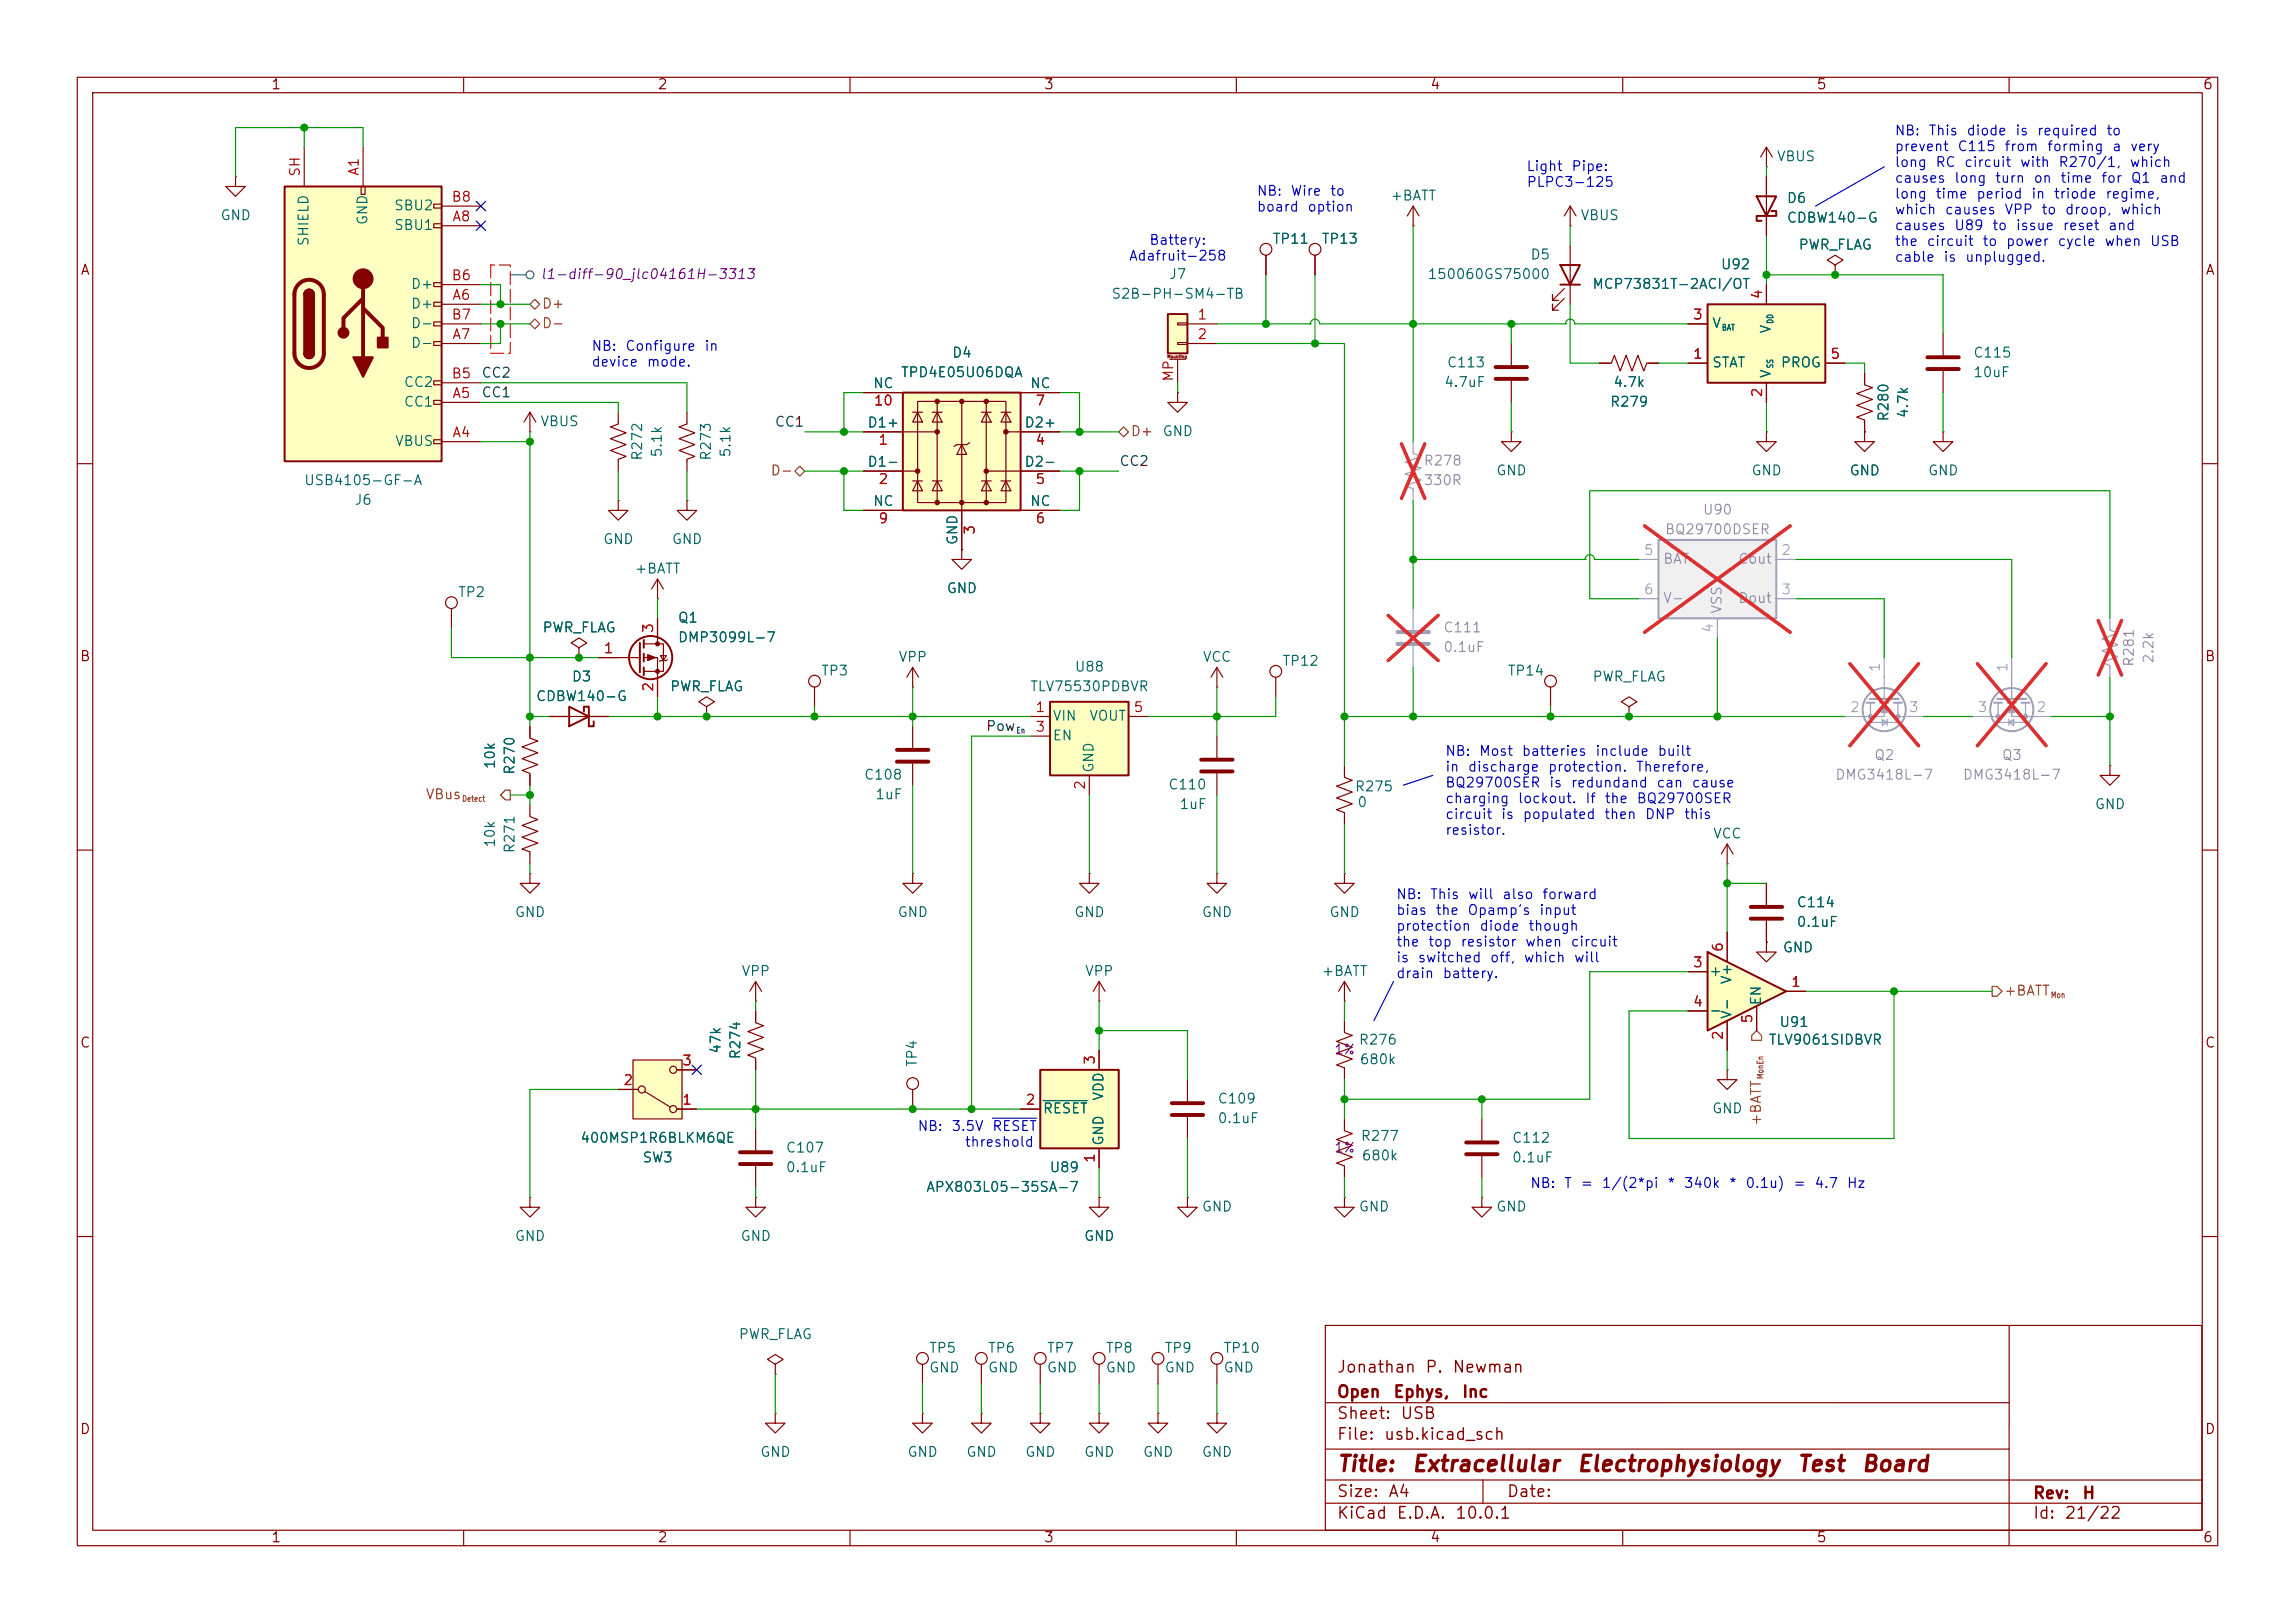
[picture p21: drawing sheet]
<svg xmlns="http://www.w3.org/2000/svg" width="297mm" height="210mm" viewBox="0 0 297 210" stroke-linecap="round" stroke-linejoin="round" font-family="sans-serif">
<defs><g id="words">
<g font-size="2" fill="#840000">
<text x="172.9" y="190.9">Title:</text>
<text x="182.6" y="190.9">Extracellular</text>
<text x="203.9" y="190.9">Electrophysiology</text>
<text x="232.5" y="190.9">Test</text>
<text x="240.8" y="190.9">Board</text>
</g>
<g font-size="1.5" fill="#840000">
<text x="172.9" y="178">Jonathan</text>
<text x="184.4" y="178">P.</text>
<text x="187.9" y="178">Newman</text>
<text x="172.9" y="184">Sheet:</text>
<text x="172.9" y="181.2">Open</text>
<text x="180.2" y="181.2">Ephys,</text>
<text x="181.1" y="184">USB</text>
<text x="189.1" y="181.2">Inc</text>
<text x="172.9" y="186.7">File:</text>
<text x="179" y="186.7">usb.kicad_sch</text>
<text x="172.9" y="196.9">KiCad</text>
<text x="172.9" y="194.1">Size:</text>
<text x="179.6" y="194.1">A4</text>
<text x="180.6" y="196.9">E.D.A.</text>
<text x="188.2" y="196.9">10.0.1</text>
<text x="194.9" y="194.1">Date:</text>
<text x="263" y="194.3">Rev:</text>
<text x="263" y="196.9">Id:</text>
<text x="267.1" y="196.9">21/22</text>
<text x="269.4" y="194.3">H</text>
</g>
<g font-size="1.3" fill="#840000">
<text x="35" y="11.9">1</text>
<text x="85" y="11.9">2</text>
<text x="135" y="11.9">3</text>
<text x="185" y="11.9">4</text>
<text x="235" y="11.9">5</text>
<text x="285" y="11.9">6</text>
<text x="10.3" y="35.9">A</text>
<text x="285.3" y="35.9">A</text>
<text x="10.3" y="85.9">B</text>
<text x="285.3" y="85.9">B</text>
<text x="10.3" y="135.9">C</text>
<text x="285.3" y="135.9">C</text>
<text x="10.3" y="185.9">D</text>
<text x="285.3" y="185.9">D</text>
<text x="35" y="199.9">1</text>
<text x="85" y="199.9">2</text>
<text x="135" y="199.9">3</text>
<text x="185" y="199.9">4</text>
<text x="235" y="199.9">5</text>
<text x="285" y="199.9">6</text>
</g>
<g font-size="1.3" fill="#0000c2">
<text x="245.1" y="17.8">NB:</text>
<text x="249.5" y="17.8">This</text>
<text x="254.4" y="17.8">diode</text>
<text x="260.7" y="17.8">is</text>
<text x="263.5" y="17.8">required</text>
<text x="272.5" y="17.8">to</text>
<text x="197.4" y="22.5">Light</text>
<text x="203.3" y="22.5">Pipe:</text>
<text x="245.1" y="19.9">prevent</text>
<text x="245.1" y="21.9">long</text>
<text x="245.1" y="24">causes</text>
<text x="250.4" y="21.9">RC</text>
<text x="252.8" y="24">long</text>
<text x="253.2" y="19.9">C115</text>
<text x="254.1" y="21.9">circuit</text>
<text x="258.1" y="24">turn</text>
<text x="259.3" y="19.9">from</text>
<text x="261.3" y="21.9">with</text>
<text x="263.1" y="24">on</text>
<text x="264.8" y="19.9">forming</text>
<text x="266.3" y="21.9">R270/1,</text>
<text x="266.5" y="24">time</text>
<text x="271.8" y="24">for</text>
<text x="273.3" y="19.9">a</text>
<text x="275.5" y="21.9">which</text>
<text x="275.6" y="19.9">very</text>
<text x="275.7" y="24">Q1</text>
<text x="279.4" y="24">and</text>
<text x="162.6" y="25.6">NB:</text>
<text x="162.6" y="27.7">board</text>
<text x="166.9" y="25.6">Wire</text>
<text x="169.1" y="27.7">option</text>
<text x="172" y="25.6">to</text>
<text x="197.5" y="24.5">PLPC3-125</text>
<text x="245.1" y="26">long</text>
<text x="245.1" y="28.1">which</text>
<text x="250.4" y="26">time</text>
<text x="251.6" y="28.1">causes</text>
<text x="255.7" y="26">period</text>
<text x="259.3" y="28.1">VPP</text>
<text x="262.8" y="26">in</text>
<text x="264.1" y="28.1">to</text>
<text x="265.7" y="26">triode</text>
<text x="267.1" y="28.1">droop,</text>
<text x="272.4" y="26">regime,</text>
<text x="274.3" y="28.1">which</text>
<text x="146" y="34">Adafruit-258</text>
<text x="148.6" y="32">Battery:</text>
<text x="245.1" y="30.1">causes</text>
<text x="245.1" y="32.1">the</text>
<text x="245.1" y="34.2">cable</text>
<text x="249.2" y="32.1">circuit</text>
<text x="251.4" y="34.2">is</text>
<text x="252.8" y="30.1">U89</text>
<text x="254.2" y="34.2">unplugged.</text>
<text x="256.5" y="32.1">to</text>
<text x="257.7" y="30.1">to</text>
<text x="259.5" y="32.1">power</text>
<text x="260.8" y="30.1">issue</text>
<text x="266.2" y="32.1">cycle</text>
<text x="266.8" y="30.1">reset</text>
<text x="272.3" y="32.1">when</text>
<text x="272.7" y="30.1">and</text>
<text x="278.1" y="32.1">USB</text>
<text x="76.5" y="45.7">NB:</text>
<text x="76.5" y="47.8">device</text>
<text x="80.8" y="45.7">Configure</text>
<text x="83.6" y="47.8">mode.</text>
<text x="91.1" y="45.7">in</text>
<text x="186.9" y="98.1">NB:</text>
<text x="186.9" y="100.2">in</text>
<text x="189.9" y="100.2">discharge</text>
<text x="191.3" y="98.1">Most</text>
<text x="196.8" y="98.1">batteries</text>
<text x="200.2" y="100.2">protection.</text>
<text x="206.4" y="98.1">include</text>
<text x="211.6" y="100.2">Therefore,</text>
<text x="214.4" y="98.1">built</text>
<text x="186.9" y="102.2">BQ29700SER</text>
<text x="186.9" y="104.3">charging</text>
<text x="186.9" y="106.3">circuit</text>
<text x="194.2" y="106.3">is</text>
<text x="196.3" y="104.3">lockout.</text>
<text x="197" y="106.3">populated</text>
<text x="200.4" y="102.2">is</text>
<text x="203.2" y="102.2">redundand</text>
<text x="205.1" y="104.3">If</text>
<text x="207.5" y="106.3">then</text>
<text x="207.6" y="104.3">the</text>
<text x="211.7" y="104.3">BQ29700SER</text>
<text x="212.8" y="106.3">DNP</text>
<text x="214.3" y="102.2">can</text>
<text x="217.8" y="106.3">this</text>
<text x="218.8" y="102.2">cause</text>
<text x="186.9" y="108.3">resistor.</text>
<text x="180.6" y="116.7">NB:</text>
<text x="180.6" y="118.7">bias</text>
<text x="185" y="116.7">This</text>
<text x="185.7" y="118.7">the</text>
<text x="189.8" y="118.7">Opamp's</text>
<text x="189.9" y="116.7">will</text>
<text x="194.3" y="116.7">also</text>
<text x="199.1" y="118.7">input</text>
<text x="199.5" y="116.7">forward</text>
<text x="180.6" y="120.7">protection</text>
<text x="180.6" y="122.8">the</text>
<text x="180.6" y="124.8">is</text>
<text x="183.4" y="124.8">switched</text>
<text x="184.7" y="122.8">top</text>
<text x="188.9" y="122.8">resistor</text>
<text x="191.4" y="120.7">diode</text>
<text x="192.7" y="124.8">off,</text>
<text x="197.1" y="124.8">which</text>
<text x="197.3" y="122.8">when</text>
<text x="197.7" y="120.7">though</text>
<text x="203.2" y="122.8">circuit</text>
<text x="203.6" y="124.8">will</text>
<text x="180.6" y="126.9">drain</text>
<text x="186.6" y="126.9">battery.</text>
<text x="118.7" y="146.7">NB:</text>
<text x="123" y="146.7">3.5V</text>
<text x="124.8" y="148.7">threshold</text>
<text x="128.3" y="146.7">RESET</text>
<text x="197.9" y="154">NB:</text>
<text x="202.3" y="154">T</text>
<text x="204.5" y="154">=</text>
<text x="207.2" y="154">1/(2*pi</text>
<text x="215.7" y="154">*</text>
<text x="217.8" y="154">340k</text>
<text x="223.7" y="154">*</text>
<text x="225.8" y="154">0.1u)</text>
<text x="232" y="154">=</text>
<text x="234.7" y="154">4.7</text>
<text x="238.9" y="154">Hz</text>
</g>
<g font-size="1.3" fill="#a90000">
<text x="39.1" y="23" transform="rotate(-90 39.1 23)">SH</text>
<text x="46.7" y="22.8" transform="rotate(-90 46.7 22.8)">A1</text>
<text x="58.3" y="26.4">B8</text>
<text x="58.4" y="29">A8</text>
<text x="58.3" y="36.6">B6</text>
<text x="58.3" y="41.7">B7</text>
<text x="58.4" y="39.1">A6</text>
<text x="154.9" y="41.7">1</text>
<text x="219" y="41.7">3</text>
<text x="228.3" y="38.8" transform="rotate(-90 228.3 38.8)">4</text>
<text x="58.4" y="44.2">A7</text>
<text x="154.9" y="44.2">2</text>
<text x="219" y="46.7">1</text>
<text x="236.8" y="46.7">5</text>
<text x="58.3" y="49.3">B5</text>
<text x="58.4" y="51.8">A5</text>
<text x="113" y="52.8">10</text>
<text x="133.9" y="52.8">7</text>
<text x="152.1" y="49.5" transform="rotate(-90 152.1 49.5)">MP</text>
<text x="228.3" y="51.5" transform="rotate(-90 228.3 51.5)">2</text>
<text x="58.4" y="56.9">A4</text>
<text x="113.6" y="57.9">1</text>
<text x="133.9" y="57.9">4</text>
<text x="113.6" y="62.9">2</text>
<text x="133.9" y="62.9">5</text>
<text x="113.6" y="68">9</text>
<text x="126.4" y="69.3" transform="rotate(-90 126.4 69.3)">3</text>
<text x="133.9" y="68">6</text>
<text x="84.8" y="82" transform="rotate(-90 84.8 82)">3</text>
<text x="78" y="84.8">1</text>
<text x="84.8" y="89.6" transform="rotate(-90 84.8 89.6)">2</text>
<text x="133.9" y="92.5">1</text>
<text x="133.9" y="95">3</text>
<text x="146.6" y="92.5">5</text>
<text x="140.7" y="102.3" transform="rotate(-90 140.7 102.3)">2</text>
<text x="219" y="125.5">3</text>
<text x="223.3" y="123.3" transform="rotate(-90 223.3 123.3)">6</text>
<text x="219" y="130.6">4</text>
<text x="231.7" y="128">1</text>
<text x="142" y="137.9" transform="rotate(-90 142 137.9)">3</text>
<text x="223.3" y="134.7" transform="rotate(-90 223.3 134.7)">2</text>
<text x="227.1" y="132.5" transform="rotate(-90 227.1 132.5)">5</text>
<text x="80.6" y="140.7">2</text>
<text x="88.2" y="143.3">1</text>
<text x="88.2" y="138.2">3</text>
<text x="132.6" y="143.3">2</text>
<text x="142" y="150.6" transform="rotate(-90 142 150.6)">1</text>
</g>
<g font-size="1.3" fill="#006464">
<text x="229.9" y="21.2">VBUS</text>
<text x="28.4" y="28.8">GND</text>
<text x="47.9" y="29.2" transform="rotate(-90 47.9 29.2)">GND</text>
<text x="50.9" y="27.5">SBU2</text>
<text x="179.8" y="26.3">+BATT</text>
<text x="204.5" y="28.8">VBUS</text>
<text x="231.1" y="26.6">D6</text>
<text x="231.1" y="29.1">CDBW140-G</text>
<text x="40.2" y="31.9" transform="rotate(-90 40.2 31.9)">SHIELD</text>
<text x="50.9" y="30.1">SBU1</text>
<text x="164.6" y="31.9">TP11</text>
<text x="171" y="31.9">TP13</text>
<text x="198" y="33.9">D5</text>
<text x="222.6" y="35.2">U92</text>
<text x="232.7" y="32.6">PWR_FLAG</text>
<text x="53.1" y="40.2">D+</text>
<text x="53.1" y="37.7">D+</text>
<text x="143.7" y="39">S2B-PH-SM4-TB</text>
<text x="151.2" y="36.4">J7</text>
<text x="184.7" y="36.4">150060GS75000</text>
<text x="206" y="37.7">MCP73831T-2ACI/OT</text>
<text x="53.1" y="45.3">D-</text>
<text x="53.1" y="42.8">D-</text>
<text x="123.1" y="46.6">D4</text>
<text x="187.2" y="47.9">C113</text>
<text x="221.5" y="47.9">STAT</text>
<text x="221.5" y="42.8">V</text>
<text x="229.5" y="43.3" transform="rotate(-90 229.5 43.3)">V</text>
<text x="230.4" y="47.9">PROG</text>
<text x="255.3" y="46.6">C115</text>
<text x="52.2" y="52.9">CC1</text>
<text x="52.2" y="50.4">CC2</text>
<text x="112.9" y="50.5">NC</text>
<text x="116.5" y="49.1">TPD4E05U06DQA</text>
<text x="133.2" y="50.5">NC</text>
<text x="186.8" y="50.4">4.7uF</text>
<text x="208.3" y="52.9">R279</text>
<text x="208.7" y="50.4">4.7k</text>
<text x="229.5" y="49" transform="rotate(-90 229.5 49)">V</text>
<text x="255.3" y="49.1">10uF</text>
<text x="51" y="58">VBUS</text>
<text x="69.8" y="55.5">VBUS</text>
<text x="83.4" y="59.7" transform="rotate(-90 83.4 59.7)">R272</text>
<text x="86" y="59.3" transform="rotate(-90 86 59.3)">5.1k</text>
<text x="92.3" y="59.7" transform="rotate(-90 92.3 59.7)">R273</text>
<text x="94.8" y="59.3" transform="rotate(-90 94.8 59.3)">5.1k</text>
<text x="112.2" y="55.6">D1+</text>
<text x="132.5" y="55.6">D2+</text>
<text x="150.4" y="56.7">GND</text>
<text x="244.7" y="54.6" transform="rotate(-90 244.7 54.6)">R280</text>
<text x="247.2" y="54.2" transform="rotate(-90 247.2 54.2)">4.7k</text>
<text x="39.3" y="63.1">USB4105-GF-A</text>
<text x="45.8" y="65.6">J6</text>
<text x="112.2" y="60.7">D1-</text>
<text x="112.9" y="65.8">NC</text>
<text x="132.5" y="60.7">D2-</text>
<text x="133.2" y="65.8">NC</text>
<text x="193.5" y="61.8">GND</text>
<text x="226.6" y="61.8">GND</text>
<text x="239.3" y="61.8">GND</text>
<text x="249.4" y="61.8">GND</text>
<text x="78" y="70.7">GND</text>
<text x="86.9" y="70.7">GND</text>
<text x="124.2" y="70.6" transform="rotate(-90 124.2 70.6)">GND</text>
<text x="59.2" y="77.6">TP2</text>
<text x="82.1" y="74.5">+BATT</text>
<text x="122.4" y="77.1">GND</text>
<text x="70.1" y="82.1">PWR_FLAG</text>
<text x="87.6" y="80.9">Q1</text>
<text x="87.6" y="83.4">DMP3099L-7</text>
<text x="73.9" y="88.5">D3</text>
<text x="86.6" y="89.8">PWR_FLAG</text>
<text x="106.2" y="87.7">TP3</text>
<text x="116.2" y="86">VPP</text>
<text x="133.2" y="89.8">TLV75530PDBVR</text>
<text x="139" y="87.2">U88</text>
<text x="155.6" y="86">VCC</text>
<text x="165.9" y="86.5">TP12</text>
<text x="195" y="87.7">TP14</text>
<text x="206" y="88.5">PWR_FLAG</text>
<text x="69.3" y="91">CDBW140-G</text>
<text x="136.1" y="93.6">VIN</text>
<text x="140.9" y="93.6">VOUT</text>
<text x="64.4" y="99.6" transform="rotate(-90 64.4 99.6)">10k</text>
<text x="66.9" y="100.3" transform="rotate(-90 66.9 100.3)">R270</text>
<text x="111.7" y="101.2">C108</text>
<text x="136.1" y="96.1">EN</text>
<text x="141.8" y="100.1" transform="rotate(-90 141.8 100.1)">GND</text>
<text x="113.2" y="103.7">1uF</text>
<text x="151.1" y="102.5">C110</text>
<text x="152.6" y="105">1uF</text>
<text x="175.2" y="102.7">R275</text>
<text x="175.6" y="104.7">0</text>
<text x="271" y="105">GND</text>
<text x="64.4" y="109.8" transform="rotate(-90 64.4 109.8)">10k</text>
<text x="66.9" y="110.5" transform="rotate(-90 66.9 110.5)">R271</text>
<text x="221.6" y="108.8">VCC</text>
<text x="66.5" y="119">GND</text>
<text x="116.1" y="119">GND</text>
<text x="138.9" y="119">GND</text>
<text x="155.4" y="119">GND</text>
<text x="172" y="119">GND</text>
<text x="232.4" y="117.7">C114</text>
<text x="230.6" y="123.5">GND</text>
<text x="232.4" y="120.2">0.1uF</text>
<text x="95.9" y="126.6">VPP</text>
<text x="140.3" y="126.6">VPP</text>
<text x="171" y="126.6">+BATT</text>
<text x="221.1" y="126.6">+</text>
<text x="221.1" y="131.7">-</text>
<text x="224.4" y="132" transform="rotate(-90 224.4 132)">V-</text>
<text x="224.4" y="127.5" transform="rotate(-90 224.4 127.5)">V+</text>
<text x="228.2" y="130.2" transform="rotate(-90 228.2 130.2)">EN</text>
<text x="93.6" y="136.4" transform="rotate(-90 93.6 136.4)">47k</text>
<text x="96.1" y="137.2" transform="rotate(-90 96.1 137.2)">R274</text>
<text x="175.8" y="135.5">R276</text>
<text x="228.8" y="135.5">TLV9061SIDBVR</text>
<text x="230.2" y="133.2">U91</text>
<text x="119" y="138.2" transform="rotate(-90 119 138.2)">TP4</text>
<text x="143.1" y="142.5" transform="rotate(-90 143.1 142.5)">VDD</text>
<text x="157.5" y="143.1">C109</text>
<text x="175.9" y="138">680k</text>
<text x="75" y="148.2">400MSP1R6BLKM6QE</text>
<text x="101.6" y="149.5">C107</text>
<text x="134.9" y="144.4">RESET</text>
<text x="143.1" y="148.3" transform="rotate(-90 143.1 148.3)">GND</text>
<text x="157.5" y="145.6">0.1uF</text>
<text x="176" y="147.9">R277</text>
<text x="195.6" y="148.2">C112</text>
<text x="221.5" y="144.4">GND</text>
<text x="83.1" y="150.7">SW3</text>
<text x="101.6" y="152">0.1uF</text>
<text x="119.8" y="154.5">APX803L05-35SA-7</text>
<text x="135.7" y="152">U89</text>
<text x="176.1" y="150.5">680k</text>
<text x="195.6" y="150.7">0.1uF</text>
<text x="66.5" y="160.9">GND</text>
<text x="95.8" y="160.9">GND</text>
<text x="140.2" y="160.9">GND</text>
<text x="155.4" y="157.1">GND</text>
<text x="175.8" y="157.1">GND</text>
<text x="193.5" y="157.1">GND</text>
<text x="95.5" y="173.6">PWR_FLAG</text>
<text x="120.2" y="175.4">TP5</text>
<text x="120.2" y="177.9">GND</text>
<text x="127.8" y="175.4">TP6</text>
<text x="127.8" y="177.9">GND</text>
<text x="135.4" y="175.4">TP7</text>
<text x="135.4" y="177.9">GND</text>
<text x="143" y="175.4">TP8</text>
<text x="143" y="177.9">GND</text>
<text x="150.6" y="175.4">TP9</text>
<text x="150.6" y="177.9">GND</text>
<text x="158.3" y="177.9">GND</text>
<text x="158.3" y="175.4">TP10</text>
<text x="98.3" y="188.8">GND</text>
<text x="117.3" y="188.8">GND</text>
<text x="125" y="188.8">GND</text>
<text x="132.6" y="188.8">GND</text>
<text x="140.2" y="188.8">GND</text>
<text x="147.8" y="188.8">GND</text>
<text x="155.4" y="188.8">GND</text>
</g>
<g font-size="1.3" fill="#840084">
<text x="69.8" y="36.4">l1-diff-90_jlc04161H-3313</text>
<text x="172.6" y="136.8">1%</text>
<text x="172.6" y="149.5">1%</text>
</g>
<g font-size="1.3" fill="#725600">
<text x="70" y="40.2">D+</text>
<text x="70" y="42.8">D-</text>
<text x="146.2" y="56.7">D+</text>
<text x="99.6" y="61.8">D-</text>
<text x="55" y="103.7">VBus</text>
<text x="259.3" y="129.1">+BATT</text>
<text x="228.2" y="145.8" transform="rotate(-90 228.2 145.8)">+BATT</text>
</g>
<g font-size="1.3" fill="#0f0f0f">
<text x="62.2" y="49.2">CC2</text>
<text x="62.2" y="51.7">CC1</text>
<text x="100.2" y="55.5">CC1</text>
<text x="144.8" y="60.6">CC2</text>
<text x="127.5" y="94.9">Pow</text>
</g>
<g font-size="1.3" fill="#989898">
<text x="184.1" y="60.6">R278</text>
<text x="184.1" y="63.1">330R</text>
<text x="215.4" y="69.4">BQ29700DSER</text>
<text x="220.3" y="66.9">U90</text>
<text x="215.1" y="73.3">BAT</text>
<text x="224.9" y="73.3">Cout</text>
<text x="186.7" y="82.1">C111</text>
<text x="215.1" y="78.3">V-</text>
<text x="223.1" y="79.5" transform="rotate(-90 223.1 79.5)">VSS</text>
<text x="224.9" y="78.3">Dout</text>
<text x="186.7" y="84.7">0.1uF</text>
<text x="276.5" y="86.4" transform="rotate(-90 276.5 86.4)">R281</text>
<text x="279" y="85.9" transform="rotate(-90 279 85.9)">2.2k</text>
<text x="237.4" y="101.2">DMG3418L-7</text>
<text x="242.5" y="98.7">Q2</text>
<text x="253.9" y="101.2">DMG3418L-7</text>
<text x="259" y="98.7">Q3</text>
</g>
<g font-size="1.3" fill="#aaa">
<text x="212.7" y="72.1">5</text>
<text x="212.7" y="77.2">6</text>
<text x="230.4" y="72.1">2</text>
<text x="230.4" y="77.2">3</text>
<text x="222" y="82" transform="rotate(-90 222 82)">4</text>
<text x="243.6" y="87.1" transform="rotate(-90 243.6 87.1)">1</text>
<text x="260.1" y="87.1" transform="rotate(-90 260.1 87.1)">1</text>
<text x="239.3" y="92.5">2</text>
<text x="246.9" y="92.5">3</text>
<text x="255.8" y="92.5">3</text>
<text x="263.5" y="92.5">2</text>
</g>
<g font-size=".8" fill="#006464">
<text x="229.7" y="42" transform="rotate(-90 229.7 42)">DD</text>
<text x="222.8" y="43">BAT</text>
<text x="229.7" y="47.7" transform="rotate(-90 229.7 47.7)">SS</text>
</g>
<text font-size=".8" fill="#0f0f0f" x="131.5" y="95.1">En</text>
<g font-size=".8" fill="#725600">
<text x="59.7" y="103.9">Detect</text>
<text x="265.3" y="129.3">Mon</text>
<text x="228.4" y="139.7" transform="rotate(-90 228.4 139.7)">MonEn</text>
</g>
<text font-size=".4" fill="#840000" x="151" y="46.4">Mounting</text>
</g></defs>
<g fill="none" stroke="#840000" stroke-width=".15">
<path d="M10 10h277v190h-277zM12 12h273v186h-273zM60 10v2M110 10v2M160 10v2M210 10v2M260 10v2M10 60h2M285 60h2M157.5 88.9h.1M157.5 86.4l.7 1.2M157.5 86.4l-.8 1.2"/>
<path d="M157.5 86.4v2.5M10 110h2M285 110h2M10 160h2M171.5 171.5h113.4v26.5h-113.4zM260 171.5v28.5M285 160h2M60 198v2M100.3 182.9v1.3h-1.2l1.2 1.2 1.3-1.2h-1.3M100.3 182.9h.1M110 198v2M160 198v2"/>
<path d="M171.5 194.5h113.5M171.5 191.5h113.5M171.5 187.5h88.5M171.5 181.5h88.5M191.9 191.5v3M210 198v2"/>
</g>
<g fill="none" stroke="#a1a1a1" stroke-width=".25">
<path d="M241.6 90.9h1M241.9 90.4h3.8M243.3 90.9h1M245.1 90.9h1"/>
<circle cx="243.8" cy="91.8" r="2.79"/>
</g>
<path d="M242.1 90.9v2.6h3.5v-2.6M243.6 93.1l.6 .4-.6 .4zM243.8 90.9v1.8h-5M243.8 85.1v5.3M244.2 93.1v.8M245.6 92.7h3.3" fill="none" stroke="#a1a1a1" stroke-width=".15"/>
<g fill="#a1a1a1" stroke="#a1a1a1" stroke-width=".15">
<path d="M243.8 91.2l.4 1h-.7z"/>
<circle cx="245.6" cy="92.7" r=".25"/>
<circle cx="242.1" cy="92.7" r=".25"/>
</g>
<path d="M239.4 85.9l8.9 10.6M248.3 85.9l-8.9 10.6" fill="none" stroke="#e12e31" stroke-width=".46"/>
<path d="M116.8 50.8h15.3v15.2h-15.3z" fill="#ffffc2"/>
<g fill="none" stroke="#840000" stroke-width=".15">
<path d="M111.8 55.9h9.5M111.8 50.8h5M118.1 53.3h1.3M118.7 51.9h11.5v13.1h-11.5zM118.7 53.3l.7 1.3h-1.3zM120.6 53.3h1.3M121.3 53.3l.6 1.3h-1.3zM121.3 51.9v13.1M124.5 57.5l.6 1.3h-1.3zM124.5 51.9v19.2M125.5 57.3l-.4 .2h-1.3l-.4 .3M127 53.3h1.3"/>
<path d="M127.6 53.3l.7 1.3h-1.3zM127.6 51.9v13.1M129.5 53.3h1.3M130.2 53.3l.6 1.3h-1.3zM130.2 55.9h7M132.1 50.8h5.1M241.3 55.9v1.3h-1.3l1.3 1.2 1.3-1.2h-1.3M241.3 55.9h.1M241.3 48.3v1.5l1 .4-2 .7 2 .8-2 .8 2 .7-2 .8 1 .4v1.5M251.5 55.9v1.3h-1.3l1.3 1.2 1.2-1.2h-1.2M251.5 55.9h.1M251.5 43.2v2.8"/>
<path d="M251.5 48v2.8M111.8 61h6.9M111.8 66h5M118.1 62.2h1.3M118.7 62.2l.7 1.3h-1.3zM120.6 62.2h1.3M121.3 62.2l.6 1.3h-1.3zM124.5 71.1v1.3h1.2l-1.2 1.3-1.3-1.3h1.3M124.5 71.1h.1M127 62.2h1.3M127.6 62.2l.7 1.3h-1.3zM127.6 61h9.6"/>
<path d="M129.5 62.2h1.3M130.2 62.2l.6 1.3h-1.3zM132.1 66h5.1M118.1 88.9h.1M118.1 86.4l-.8 1.2M118.1 86.4l.8 1.2M118.1 86.4v2.5M157.5 95.3v2.7M273 99.1v1.2h-1.2l1.2 1.3 1.3-1.3h-1.3M273 99.1h.1M141 113v1.3h-1.3l1.3 1.3 1.2-1.3h-1.2M141 113h.1"/>
<path d="M157.5 113v1.3h-1.3l1.3 1.3 1.2-1.3h-1.2M157.5 113h.1M157.5 100.1v2.8M174 113v1.3h-1.3l1.3 1.3 1.3-1.3h-1.3M174 113h.1M223.5 111.8h.1M223.5 109.2l.8 1.3M223.5 109.2l-.7 1.3M223.5 109.2v2.6M228.6 114.3v2.8M228.6 119.1v2.8M174 129.5h.1"/>
<path d="M174 132.1v1.5l1 .4-2 .7 2 .8-2 .8 2 .7-2 .8 1 .4v1.5M174 127l-.8 1.3M174 127l.8 1.3M174 127v2.5M223.5 138.4v1.3h-1.3l1.3 1.3 1.3-1.3h-1.3M223.5 138.4h.1M228.6 121.9v1.3h-1.3l1.3 1.3 1.3-1.3h-1.3M228.6 121.9h.1"/>
</g>
<path d="M116.8 50.8h15.3v15.2h-15.3z" fill="none" stroke="#840000" stroke-width=".25"/>
<g fill="#840000" stroke="#840000" stroke-width=".15">
<circle cx="118.7" cy="61" r=".28"/>
<circle cx="121.3" cy="51.9" r=".28"/>
<circle cx="121.3" cy="55.9" r=".28"/>
<circle cx="121.3" cy="65" r=".28"/>
<circle cx="124.5" cy="51.9" r=".28"/>
<circle cx="124.5" cy="65" r=".28"/>
<circle cx="127.6" cy="51.9" r=".28"/>
<circle cx="127.6" cy="61" r=".28"/>
<circle cx="127.6" cy="65" r=".28"/>
<circle cx="130.2" cy="55.9" r=".28"/>
</g>
<path d="M249.4 46.2h4.1M249.4 47.8h4.1M155.4 98.3h4.1M155.4 99.8h4.1M226.6 117.3h4M226.6 118.9h4" fill="none" stroke="#840000" stroke-width=".51"/>
<g fill="none" stroke="#a1a1a1" stroke-width=".25">
<path d="M258.1 90.9h1M258.4 90.4h3.9M259.8 90.9h1.1M261.6 90.9h1"/>
<circle cx="260.3" cy="91.8" r="2.79"/>
</g>
<path d="M255.3 92.7h3.3M258.6 90.9v2.6h3.5v-2.6M260 93.5l.6-.4v.8zM260 93.1v.8M260.3 90.9v1.8h5.1M260.3 85.1v5.3M273 80v1.5l1.1 .4-2.1 .8 2.1 .7-2.1 .8 2.1 .8-2.1 .7 1 .4v1.5" fill="none" stroke="#a1a1a1" stroke-width=".15"/>
<g fill="#a1a1a1" stroke="#a1a1a1" stroke-width=".15">
<path d="M260.3 91.2l.4 1h-.7z"/>
<circle cx="258.6" cy="92.7" r=".25"/>
<circle cx="262.1" cy="92.7" r=".25"/>
</g>
<path d="M255.9 85.9l8.9 10.6M264.8 85.9l-8.9 10.6M271.5 80.3l3.1 7.1M274.6 80.3l-3.1 7.1" fill="none" stroke="#e12e31" stroke-width=".46"/>
<path d="M135.9 90.8h10.1v9.5h-10.1z" fill="#ffffc2"/>
<path d="M227.3 25.4h2.6l-1.3 2.5zM229.2 27.3h.7v.6h-2.6v.7h.7M135.9 90.8h10.1v9.5h-10.1z" fill="none" stroke="#840000" stroke-width=".25"/>
<g fill="none" stroke="#840000" stroke-width=".15">
<path d="M228.6 19.1l-.8 1.2M228.6 19.1l.8 1.2M228.6 19.1v2.5M163.8 33v2.6M228.6 21.6h.1M228.6 22.9v7.6M237.5 34.3l1-.6-1-.7-1 .7 1 .6v1.3M237.5 35.6h.1M133.3 92.7h2.6M133.3 95.3h2.6M146 92.7h2.6M141 100.3v2.6"/>
<circle cx="163.8" cy="32.3" r=".76"/>
</g>
<path d="M151.1 40.6h2.6v5.1h-2.6z" fill="#ffffc2"/>
<path d="M151.1 40.6h2.6v5.1h-2.6z" fill="none" stroke="#840000" stroke-width=".25"/>
<path d="M151.4 46.5h2M152.4 41.8h1.3v.2h-1.3zM152.4 44.3h1.3v.3h-1.3zM152.4 50.8v1.3h1.3l-1.3 1.2-1.3-1.2h1.3M152.4 50.8h.1M152.4 46.5v3M153.7 41.9h3.8M153.7 44.5h3.8M228.6 55.9v1.3h-1.3l1.3 1.2 1.3-1.2h-1.3M228.6 55.9h.1M174 99.1v1.5l1 .4-2 .7 2 .8-2 .8 2 .7-2 .8 1 .4v1.5" fill="none" stroke="#840000" stroke-width=".15"/>
<path d="M221 39.4h15.2v10.1h-15.2z" fill="#ffffc2"/>
<path d="M221 39.4h15.2v10.1h-15.2z" fill="none" stroke="#840000" stroke-width=".25"/>
<g fill="none" stroke="#840000" stroke-width=".15">
<path d="M228.6 36.8v2.6M218.4 47h2.6M218.4 41.9h2.6M228.6 49.5v2.6M236.2 47h2.6M119.4 176.5v2.6M119.4 182.9v1.3h-1.3l1.3 1.2 1.2-1.2h-1.2M119.4 182.9h.1"/>
<circle cx="119.4" cy="175.8" r=".76"/>
</g>
<path d="M214.6 69.9h15.3v10.1h-15.3z" fill="#f0f0f0"/>
<path d="M214.6 69.9h15.3v10.1h-15.3z" fill="none" stroke="#a1a1a1" stroke-width=".25"/>
<path d="M212.1 72.4h2.5M212.1 77.5h2.5M229.9 72.4h2.5M229.9 77.5h2.5M222.2 80v2.6" fill="none" stroke="#a1a1a1" stroke-width=".15"/>
<path d="M212.8 68l18.9 13.8M231.7 68l-18.9 13.8" fill="none" stroke="#e12e31" stroke-width=".46"/>
<path d="M73.7 91.4l2.5 1.3-2.5 1.3zM75.6 92.1v-.7h.6v2.6h.6v-.7" fill="none" stroke="#840000" stroke-width=".25"/>
<g fill="none" stroke="#840000" stroke-width=".15">
<path d="M80 53.3v1.6l-1 .3 2 .8-2 .8 2 .7-2 .8 2 .8-1 .3v1.6M88.9 53.3v1.6l-1 .3 2 .8-2 .8 2 .7-2 .8 2 .8-1 .3v1.6M80 64.8v1.2h-1.3l1.3 1.3 1.3-1.3h-1.3M80 64.8h.1M88.9 64.8v1.2h-1.3l1.3 1.3 1.3-1.3h-1.3M88.9 64.8h.1M71.1 92.7h7.6M142.2 129.5h.1M142.2 127v2.5M142.2 127l-.7 1.3M142.2 127l.8 1.3M142.2 154.9v1.3h1.3l-1.3 1.3-1.2-1.3h1.2"/>
<path d="M142.2 154.9h.1M153.7 154.9v1.3h1.2l-1.2 1.3-1.3-1.3h1.3M153.7 154.9h.1M174 154.9v1.3h1.3l-1.3 1.3-1.3-1.3h1.3M174 154.9h.1M174 144.8v1.5l1 .4-2 .7 2 .8-2 .8 2 .7-2 .8 1 .4v1.5M100.3 176.5l1-.6-1-.6-1 .6 1 .6v1.3M100.3 177.8h.1M127 176.5v2.6M134.6 176.5v2.6M142.2 176.5v2.6M127 182.9v1.3h-1.3l1.3 1.2 1.3-1.2h-1.3"/>
<path d="M127 182.9h.1M134.6 182.9v1.3h-1.3l1.3 1.2 1.3-1.2h-1.3M134.6 182.9h.1M142.2 182.9v1.3h-1.2l1.2 1.2 1.3-1.2h-1.3M142.2 182.9h.1M149.9 182.9v1.3h-1.3l1.3 1.2 1.2-1.2h-1.2M149.9 182.9h.1"/>
<circle cx="127" cy="175.8" r=".76"/>
<circle cx="134.6" cy="175.8" r=".76"/>
<circle cx="142.2" cy="175.8" r=".76"/>
</g>
<path d="M221 123.2l10.1 5.1-10.1 5.1z" fill="#ffffc2"/>
<path d="M221 123.2l10.1 5.1-10.1 5.1z" fill="none" stroke="#840000" stroke-width=".25"/>
<path d="M153.7 139.7v2.8M218.4 125.7h2.6M218.4 130.8h2.6M223.5 120.7v3.8M223.5 132.1v3.8M227.3 130.3v3.1M231.1 128.3h2.6M153.7 144.5v2.8" fill="none" stroke="#840000" stroke-width=".15"/>
<path d="M151.6 142.7h4.1M151.6 144.3h4.1" fill="none" stroke="#840000" stroke-width=".51"/>
<path d="M134.6 138.4h10.2v10.2h-10.2z" fill="#ffffc2"/>
<g fill="none" stroke="#840000" stroke-width=".25">
<path d="M82.8 83.2v3.8M83.3 82.8v1M83.3 84.6v1M83.3 86.4v1M134.6 138.4h10.2v10.2h-10.2z"/>
<circle cx="84.2" cy="85.1" r="2.79"/>
</g>
<g fill="none" stroke="#840000" stroke-width=".15">
<path d="M170.2 33v2.6M182.9 29.2h.1M182.9 26.7l-.8 1.2M182.9 26.7l.7 1.2M182.9 26.7v2.5M195.6 44.5v2.7M195.6 49.3v2.8M207 47h1.5l.4-1 .8 2 .7-2 .8 2 .8-2 .7 2 .4-1h1.5M58.4 78.7v2.6M85.1 77.5h.1M85.1 74.9v2.6M85.1 74.9l-.8 1.3"/>
<path d="M85.1 74.9l.8 1.3M74.9 83.8l1-.6-1-.6-1 .6 1 .6v1.3M74.9 85.1h.1M77.5 85.1h5.3M83.3 83.3h2.6v3.6h-2.6M83.3 85.1h1.8v5.1M85.1 80v3.3M85.5 84.8h.7l-.3 .7zM86.4 85.3l-.2 .2h-.7l-.2 .1M91.4 91.4l1.1-.6-1.1-.6-1 .6 1 .6v1.3M91.4 92.7h.1M105.4 88.9v2.5"/>
<path d="M118.1 94v2.8M118.1 98.8v2.8M165.1 87.6v2.6M200.7 88.9v2.5M210.8 91.4l1-.6-1-.6-1 .6 1 .6v1.3M210.8 92.7h.1M68.6 113v1.3h1.2l-1.2 1.3-1.3-1.3h1.3M68.6 113h.1M118.1 113v1.3h-1.3l1.3 1.3 1.3-1.3h-1.3M118.1 113h.1M97.8 129.5h.1M97.8 130.8v1.5l1 .4-2 .8 2 .7-2 .8 2 .8-2 .7 1 .4v1.5"/>
<path d="M97.8 127l-.8 1.3M97.8 127l.8 1.3M97.8 127v2.5M142.2 135.9v2.5M68.6 154.9v1.3h1.2l-1.2 1.3-1.3-1.3h1.3M68.6 154.9h.1M97.8 154.9v1.3h1.3l-1.3 1.3-1.3-1.3h1.3M97.8 154.9h.1M97.8 146.1v2.7M97.8 150.9v2.8M118.1 141v2.5M132.1 143.5h2.5"/>
<path d="M142.2 148.6v2.5M149.9 176.5v2.6M157.5 176.5v2.6M157.5 182.9v1.3h-1.3l1.3 1.2 1.2-1.2h-1.2M157.5 182.9h.1"/>
<circle cx="170.2" cy="32.3" r=".76"/>
<circle cx="58.4" cy="78" r=".76"/>
<circle cx="105.4" cy="88.1" r=".76"/>
<circle cx="165.1" cy="86.9" r=".76"/>
<circle cx="200.7" cy="88.1" r=".76"/>
<circle cx="118.1" cy="140.2" r=".76"/>
<circle cx="149.9" cy="175.8" r=".76"/>
<circle cx="157.5" cy="175.8" r=".76"/>
</g>
<path d="M135 142.4h5.7" fill="none" stroke="#006464" stroke-width=".15"/>
<path d="M193.5 47.5h4.1M193.5 49h4.1M116.1 97h4M116.1 98.6h4M95.8 149.1h4M95.8 150.6h4" fill="none" stroke="#840000" stroke-width=".51"/>
<g fill="#840000" stroke="#840000" stroke-width=".15">
<path d="M83.8 84.7l1 .4-1 .4z"/>
<circle cx="85.1" cy="83.3" r=".25"/>
<circle cx="85.1" cy="86.9" r=".25"/>
</g>
<path d="M81.9 137.2h6.4v7.6h-6.4z" fill="#ffffc2"/>
<g fill="none" stroke="#840000" stroke-width=".15">
<path d="M202.4 38.6l-1.5 1.5v-.7v.7h.8M202.4 37.3l-1.5 1.6v-.8v.8h.8M203.2 29.2h.1M203.2 26.7l-.8 1.2M203.2 26.7l.8 1.2M203.2 26.7v2.5M203.2 31.8v7.6M195.6 55.9v1.3h-1.3l1.3 1.2 1.2-1.2h-1.2M195.6 55.9h.1M68.6 94v1.5l1 .4-2 .7 2 .8-2 .8 2 .7-2 .8 1 .4v1.5M68.6 104.1v1.6l1 .3-2 .8 2 .8-2 .7 2 .8-2 .8 1 .3v1.6M81.9 137.2h6.4v7.6h-6.4z"/>
<path d="M87.6 138.4h2.6M80 141h2.5M83.4 141.2l3.3 2.1M87.6 143.5h2.6"/>
<circle cx="87.1" cy="138.4" r=".46"/>
<circle cx="83.1" cy="141" r=".46"/>
<circle cx="87.1" cy="143.5" r=".46"/>
</g>
<path d="M201.9 34.3h2.6l-1.3 2.5zM201.9 36.8h2.6" fill="none" stroke="#840000" stroke-width=".25"/>
<path d="M180.8 81.8h4.1M180.8 83.3h4.1" fill="none" stroke="#a1a1a1" stroke-width=".51"/>
<path d="M182.9 57.2v1.5l1 .4-2 .7 2 .8-2 .7 2 .8-2 .8 1 .3v1.6M182.9 78.7v2.8M182.9 83.6v2.8" fill="none" stroke="#a1a1a1" stroke-width=".15"/>
<path d="M181.4 57.4l3 7.1M184.4 57.4l-3 7.1M179.6 79.6l6.5 5.9M186.1 79.6l-6.5 5.9" fill="none" stroke="#e12e31" stroke-width=".46"/>
<path d="M36.8 24.1h20.3v35.6h-20.3z" fill="#ffffc2"/>
<g fill="none" stroke="#840000" stroke-width=".15">
<path d="M39.4 19.1v5M47 19.1v5M30.5 22.9v1.2h-1.3l1.3 1.3 1.2-1.3h-1.2M30.5 22.9h.1M46.7 24.1h.5v1h-.5zM56.1 39.1h1v.5h-1zM56.1 36.6h1v.5h-1zM56.1 29h1v.5h-1zM56.1 26.4h1v.5h-1zM57.1 39.4h5.1M57.1 29.2h5.1M57.1 36.8h5.1"/>
<path d="M57.1 26.7h5.1M163.8 33v2.6M170.2 33v2.6M228.6 22.9v2.5M228.6 27.9v2.6M228.6 36.8v2.6M237.5 35.6h.1M56.1 56.9h1v.5h-1zM56.1 51.8h1v.5h-1zM56.1 49.3h1v.5h-1zM56.1 44.2h1v.5h-1zM56.1 41.7h1v.5h-1z"/>
<path d="M57.1 57.2h5.1M57.1 52.1h5.1M57.1 44.5h5.1M57.1 49.5h5.1M57.1 41.9h5.1M68.6 55.9h.1M68.6 53.3l-.8 1.3M68.6 53.3l.7 1.3M68.6 53.3v2.6M111.8 55.9h5M111.8 50.8h5M132.1 55.9h5.1"/>
<path d="M132.1 50.8h5.1M207 47h1.3M213.4 47h1.2M218.4 41.9h2.6M218.4 47h2.6M228.6 49.5v2.6M236.2 47h2.6M241.3 55.9h.1M241.3 48.3v1.2M241.3 54.6v1.3M111.8 61h5M111.8 66h5"/>
<path d="M124.5 71.1h.1M124.5 66v5.1M132.1 61h5.1M132.1 66h5.1M68.6 94v1.3M71.1 92.7h2.6M74.9 85.1h.1M76.2 92.7h2.5M77.5 85.1h2.5M85.1 80v2.6M85.1 87.6v2.6M91.4 92.7h.1"/>
<path d="M68.6 100.3v1.3M228.6 114.3v2.8M228.6 119.1v2.8M87.6 138.4h2.6M97.8 130.8v1.3M97.8 137.2v1.2M142.2 135.9v2.5M218.4 125.7h2.6M218.4 130.8h2.6M223.5 120.7v3.8M223.5 132.1v3.8M227.3 130.3v3.1"/>
<path d="M228.6 121.9h.1M231.1 128.3h2.6M80 141h2.5M87.6 143.5h2.6M132.1 143.5h2.5M142.2 154.9h.1M142.2 148.6v2.5M191.8 154.9v1.3h1.2l-1.2 1.3-1.3-1.3h1.3M191.8 154.9h.1M191.8 144.8v2.8M191.8 149.6v2.8"/>
</g>
<path d="M36.8 24.1h20.3v35.6h-20.3zM39.4 38.1a.64 .64 0 0 1 .6-.6 .64 .64 0 0 1 .6 .6M39.4 45.7a.64 .64 0 0 0 .6 .7 .64 .64 0 0 0 .6-.7" fill="none" stroke="#840000" stroke-width=".25"/>
<path d="M38.7 36.8a1.9 1.9 0 0 1 2-.5 1.9 1.9 0 0 1 1.2 1.8v7.6a1.91 1.91 0 0 1-1.9 1.9 1.91 1.91 0 0 1-1.9-1.9v-7.6a1.9 1.9 0 0 1 .6-1.3zM47 39.9l2.5 2.5v1.3M47 38.6l-2.6 2.5v1.3M47 36.1v10.1M189.7 147.8h4.1M189.7 149.4h4.1" fill="none" stroke="#840000" stroke-width=".51"/>
<g fill="#840000" stroke="#840000" stroke-width=".25">
<path d="M39.4 38.1h1.2v7.6h-1.2z"/>
<path d="M39.4 45.7h1.2a.64 .64 0 0 1-.6 .7 .64 .64 0 0 1-.6-.7z"/>
<path d="M39.6 37.7a.64 .64 0 0 1 .6-.2 .64 .64 0 0 1 .4 .6h-1.2z"/>
<path d="M45.7 46.2h2.6l-1.3 2.6z"/>
<path d="M48.9 43.7h1.3v1.3h-1.3z"/>
<circle cx="44.4" cy="43.1" r=".63"/>
</g>
<circle cx="47" cy="36.1" r="1.27" fill="#840000" stroke="#840000" stroke-width=".15"/>
<g fill="none" stroke="#484848" stroke-width=".15">
<path d="M66 35.6h2.1"/>
<circle cx="68.6" cy="35.6" r=".51"/>
</g>
<path d="M63.5 34.3v11.4h2.5v-11.4h-2.5" fill="none" stroke="#f00" stroke-width=".15" stroke-dasharray="1.7 .6"/>
<path d="M68.6 39.4l.6-.7 .6 .7-.6 .6zM68.6 41.9l.6-.6 .6 .6-.6 .6zM144.8 55.9l.6-.7 .6 .7-.6 .6zM102.9 61l.6-.7 .6 .7-.6 .6zM65.4 102.2h.6v1.3h-.6l-.6-.6zM227.3 133.4l.7 .6v.6h-1.3v-.6zM257.8 127.6h.6l.7 .7-.7 .6h-.6z" fill="none" stroke="#725600" stroke-width=".15"/>
<path d="M243.8 21.6l-8.9 5.1M185.4 100.3l-3.8 1.3M180.3 127l-2.5 5.1M128.4 144.7h5.7" fill="none" stroke="#0000c2" stroke-width=".15"/>
<g fill="none" stroke="#009600" stroke-width=".15">
<path d="M39.4 16.5v2.6M47 19.1v-2.6h-16.5v6.4M62.2 39.4h6.4M62.2 36.8h2.6v2.6M163.8 35.6v6.3M170.2 35.6v8.9M182.9 29.2v28M203.2 39.4v7.6h3.8M203.2 29.2v2.6M228.6 35.6h22.9v7.6M228.6 21.6v1.3M228.6 30.5v6.3"/>
<path d="M62.2 41.9h6.4M62.2 57.2h6.4M62.2 49.5h26.7v3.8M62.2 52.1h17.8v1.2M64.8 41.9v2.6h-2.6M68.6 55.9v38.1M104.1 55.9h7.7M111.8 50.8h-2.6v5.1M137.2 55.9h7.6M137.2 50.8h2.5v5.1M152.4 49.5v1.3M157.5 41.9h12.1"/>
<path d="M157.5 44.5h16.5v54.6M169.6 41.9h.1M169.6 41.9a.61 .61 0 0 1 .6-.6 .61 .61 0 0 1 .6 .6h31.8M195.6 41.9v2.6M195.6 52.1v3.8M202.6 41.9h.1M202.6 41.9a.61 .61 0 0 1 .6-.6 .61 .61 0 0 1 .6 .6h14.6M214.6 47h3.8M228.6 52.1v3.8M238.8 47h2.5v1.3M251.5 50.8v5.1M80 61v3.8"/>
<path d="M85.1 77.5v2.5M88.9 61v3.8M104.1 61h7.7M109.2 61v5h2.6M137.2 61h7.6M139.7 61v5h-2.5M182.9 72.4h22.2M182.9 64.8v13.9M205.1 72.4h.1M205.1 72.4a.61 .61 0 0 1 .6-.6 .61 .61 0 0 1 .6 .6h5.8M212.1 77.5h-6.4v-14h67.3v16.5M232.4 77.5h11.4v7.6"/>
<path d="M232.4 72.4h27.9v12.7M58.4 81.3v3.8h19.1M68.6 92.7h2.5M78.7 92.7h54.6M85.1 90.2v2.5M105.4 91.4v1.3M118.1 88.9v5.1M133.3 95.3h-7.6v48.2M157.5 88.9v6.4M165.1 90.2v2.5h-16.5M174 92.7h64.8M182.9 86.4v6.3"/>
<path d="M200.7 91.4v1.3M222.2 82.6v10.1M248.9 92.7h6.4M265.4 92.7h7.6M273 87.6v11.5M66 102.9h2.6M68.6 101.6v2.5M68.6 111.8v1.2M118.1 101.6v11.4M141 102.9v10.1M157.5 102.9v10.1M174 106.7v6.3"/>
<path d="M223.5 111.8v8.9M223.5 114.3h5.1M97.8 129.5v1.3M97.8 138.4v7.7M142.2 129.5v6.4M142.2 133.4h11.5v6.3M174 129.5v2.6M174 139.7v5.1M218.4 125.7h-12.7v16.5h-31.7M223.5 135.9v2.5M233.7 128.3h24.1M245.1 128.3v19h-34.3v-16.5h7.6"/>
<path d="M80 141h-11.4v13.9M90.2 143.5h41.9M97.8 153.7v1.2M142.2 151.1v3.8M153.7 147.3v7.6M174 152.4v2.5M191.8 142.2v2.6M191.8 152.4v2.5M100.3 177.8v5.1M119.4 179.1v3.8M127 179.1v3.8M134.6 179.1v3.8"/>
<path d="M142.2 179.1v3.8M149.9 179.1v3.8M157.5 179.1v3.8"/>
</g>
<path d="M61.6 28.6l1.2 1.2M61.6 26.1l1.2 1.2M62.8 28.6l-1.2 1.2M62.8 26.1l-1.2 1.2M89.6 137.8l1.2 1.2M90.8 137.8l-1.2 1.2" fill="none" stroke="#000084" stroke-width=".15"/>
<path d="M135 142.4h5.7" fill="none" stroke="#006464" stroke-width=".15"/>
<g fill="#009600" stroke="#009600" stroke-width=".13">
<circle cx="237.5" cy="35.6" r=".46"/>
<circle cx="273" cy="92.7" r=".46"/>
<circle cx="228.6" cy="35.6" r=".46"/>
<circle cx="200.7" cy="92.7" r=".46"/>
<circle cx="210.8" cy="92.7" r=".46"/>
<circle cx="222.2" cy="92.7" r=".46"/>
<circle cx="223.5" cy="114.3" r=".46"/>
<circle cx="245.1" cy="128.3" r=".46"/>
<circle cx="182.9" cy="72.4" r=".46"/>
<circle cx="182.9" cy="92.7" r=".46"/>
<circle cx="182.9" cy="41.9" r=".46"/>
<circle cx="170.2" cy="44.5" r=".46"/>
<circle cx="195.6" cy="41.9" r=".46"/>
<circle cx="191.8" cy="142.2" r=".46"/>
<circle cx="174" cy="142.2" r=".46"/>
<circle cx="109.2" cy="61" r=".46"/>
<circle cx="109.2" cy="55.9" r=".46"/>
<circle cx="85.1" cy="92.7" r=".46"/>
<circle cx="74.9" cy="85.1" r=".46"/>
<circle cx="118.1" cy="92.7" r=".46"/>
<circle cx="105.4" cy="92.7" r=".46"/>
<circle cx="91.4" cy="92.7" r=".46"/>
<circle cx="97.8" cy="143.5" r=".46"/>
<circle cx="118.1" cy="143.5" r=".46"/>
<circle cx="68.6" cy="85.1" r=".46"/>
<circle cx="68.6" cy="92.7" r=".46"/>
<circle cx="68.6" cy="102.9" r=".46"/>
<circle cx="64.8" cy="41.9" r=".46"/>
<circle cx="64.8" cy="39.4" r=".46"/>
<circle cx="39.4" cy="16.5" r=".46"/>
<circle cx="68.6" cy="57.2" r=".46"/>
<circle cx="174" cy="92.7" r=".46"/>
<circle cx="157.5" cy="92.7" r=".46"/>
<circle cx="163.8" cy="41.9" r=".46"/>
<circle cx="139.7" cy="55.9" r=".46"/>
<circle cx="139.7" cy="61" r=".46"/>
<circle cx="142.2" cy="133.4" r=".46"/>
<circle cx="125.7" cy="143.5" r=".46"/>
</g>
<use href="#words"/>
</svg>
